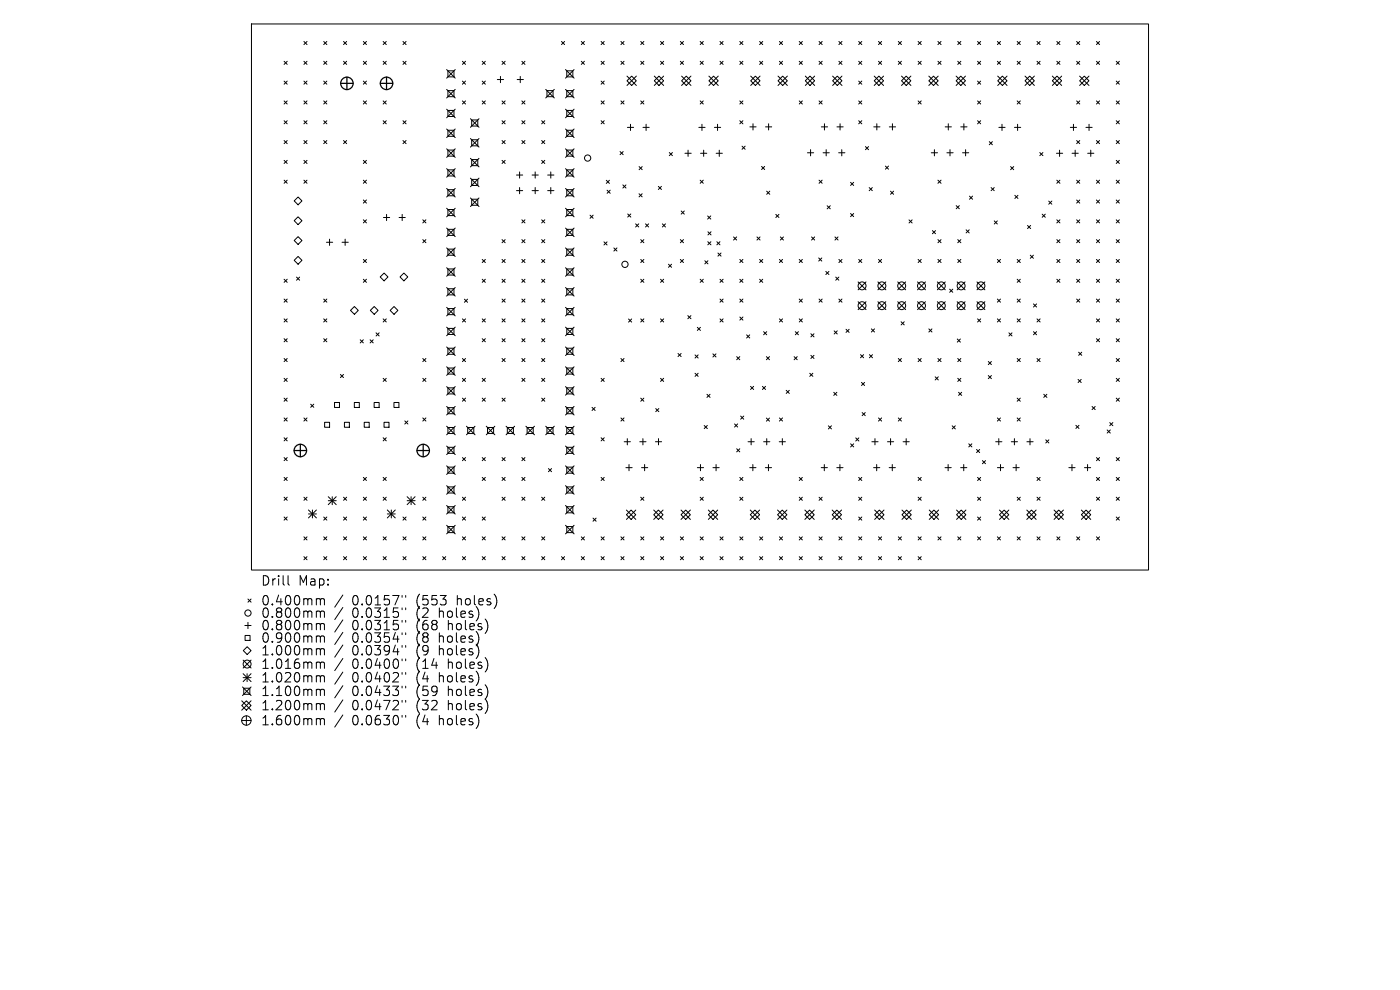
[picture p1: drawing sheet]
<svg xmlns="http://www.w3.org/2000/svg" width="297mm" height="210mm" viewBox="0 0 297 210" stroke-linecap="round" stroke-linejoin="round" font-family="sans-serif">
<defs><g id="words">
<g font-size="2.8">
<text x="55.3" y="124.5">Drill</text>
<text x="63.3" y="124.5">Map:</text>
<text x="55.3" y="128.7">0.400mm</text>
<text x="55.3" y="131.3">0.800mm</text>
<text x="74.7" y="128.7">0.0157&quot;</text>
<text x="74.7" y="131.3">0.0315&quot;</text>
<text x="88.4" y="128.7">(553</text>
<text x="88.4" y="131.3">(2</text>
<text x="93.4" y="131.3">holes)</text>
<text x="97.2" y="128.7">holes)</text>
<text x="55.3" y="134">0.800mm</text>
<text x="55.3" y="136.6">0.900mm</text>
<text x="74.7" y="134">0.0315&quot;</text>
<text x="74.7" y="136.6">0.0354&quot;</text>
<text x="88.4" y="134">(68</text>
<text x="88.4" y="136.6">(8</text>
<text x="93.4" y="136.6">holes)</text>
<text x="95.3" y="134">holes)</text>
<text x="55.3" y="139.3">1.000mm</text>
<text x="55.3" y="142.2">1.016mm</text>
<text x="74.7" y="139.3">0.0394&quot;</text>
<text x="74.7" y="142.2">0.0400&quot;</text>
<text x="88.4" y="139.3">(9</text>
<text x="88.4" y="142.2">(14</text>
<text x="93.4" y="139.3">holes)</text>
<text x="95.3" y="142.2">holes)</text>
<text x="55.3" y="145">1.020mm</text>
<text x="55.3" y="147.9">1.100mm</text>
<text x="74.7" y="145">0.0402&quot;</text>
<text x="74.7" y="147.9">0.0433&quot;</text>
<text x="88.4" y="145">(4</text>
<text x="88.4" y="147.9">(59</text>
<text x="93.4" y="145">holes)</text>
<text x="95.3" y="147.9">holes)</text>
<text x="55.3" y="151">1.200mm</text>
<text x="55.3" y="154.1">1.600mm</text>
<text x="74.7" y="151">0.0472&quot;</text>
<text x="74.7" y="154.1">0.0630&quot;</text>
<text x="88.4" y="151">(32</text>
<text x="88.4" y="154.1">(4</text>
<text x="93.4" y="154.1">holes)</text>
<text x="95.3" y="151">holes)</text>
</g>
</g></defs>
<g fill="none" stroke="#000" stroke-width=".21">
<path d="M53.3 5.1h190.4v115.8h-190.4zM60.3 13l.6 .7M60.3 17.2l.6 .7M60.9 13l-.6 .7M60.9 17.2l-.6 .7M64.5 17.2l.6 .7M64.5 8.8l.6 .7M64.5 13l.6 .7M65.1 8.8l-.6 .7M65.1 13l-.6 .7M65.1 17.2l-.6 .7M68.7 13l.6 .7"/>
<path d="M68.7 17.2l.6 .7M68.7 8.8l.6 .7M69.3 8.8l-.6 .7M69.3 13l-.6 .7M69.3 17.2l-.6 .7M72.9 13l.6 .7M72.9 8.8l.6 .7M73.5 8.8l-.6 .7M73.5 13l-.6 .7M77.1 17.2l.6 .7M77.1 13l.6 .7M77.1 8.8l.6 .7"/>
<path d="M77.7 8.8l-.6 .7M77.7 13l-.6 .7M77.7 17.2l-.6 .7M81.3 13l.6 .7M81.3 8.8l.6 .7M81.9 8.8l-.6 .7M81.9 13l-.6 .7M85.5 13l.7 .7M85.5 8.8l.7 .7M86.2 8.8l-.7 .7M86.2 13l-.7 .7M94.8 14.8l1.8 1.8"/>
<path d="M94.8 19l1.8 1.8M95 15h1.3v1.3h-1.3zM95 19.2h1.3v1.3h-1.3zM96.6 14.8l-1.8 1.8M96.6 19l-1.8 1.8M98.1 13l.7 .7M98.1 17.2l.7 .7M98.8 13l-.7 .7M98.8 17.2l-.7 .7M102.3 13l.7 .7M102.3 17.2l.7 .7M103 17.2l-.7 .7"/>
<path d="M103 13l-.7 .7M105.5 16.9h1.3M106.2 16.2v1.3M106.5 13l.7 .7M107.2 13l-.7 .7M109.7 16.9h1.3M110.4 16.2v1.3M110.7 13l.7 .7M111.4 13l-.7 .7M115.8 19l1.8 1.8M116 19.2h1.3v1.3h-1.3zM117.6 19l-1.8 1.8"/>
<path d="M119.1 8.8l.7 .7M119.8 8.8l-.7 .7M120 14.8l1.8 1.8M120 19l1.8 1.8M120.2 15h1.3v1.3h-1.3zM120.2 19.2h1.3v1.3h-1.3zM121.8 14.8l-1.8 1.8M121.8 19l-1.8 1.8M123.3 13l.7 .7M123.3 8.8l.7 .7M124 13l-.7 .7M124 8.8l-.7 .7"/>
<path d="M127.5 17.2l.7 .7M127.5 13l.7 .7M127.5 8.8l.7 .7M128.2 13l-.7 .7M128.2 8.8l-.7 .7M128.2 17.2l-.7 .7M131.7 13l.7 .7M131.7 8.8l.7 .7M132.4 8.8l-.7 .7M132.4 13l-.7 .7M133 17.1l1-1 1 1-1 1zM133 16.1l2 2"/>
<path d="M135 16.1l-2 2M135.9 13l.7 .7M135.9 8.8l.7 .7M136.6 8.8l-.7 .7M136.6 13l-.7 .7M138.8 16.1l2 2M139.8 16.1l1 1-1 1-1-1zM140.1 13l.7 .7M140.1 8.8l.7 .7M140.8 16.1l-2 2M140.8 8.8l-.7 .7M140.8 13l-.7 .7"/>
<path d="M144.3 13l.7 .7M144.3 8.8l.7 .7M144.6 16.1l2 2M145 13l-.7 .7M145 8.8l-.7 .7M145.6 16.1l1 1-1 1-1-1zM146.6 16.1l-2 2M148.5 13l.7 .7M148.5 8.8l.7 .7M149.2 13l-.7 .7M149.2 8.8l-.7 .7M150.4 16.1l2 2"/>
<path d="M151.4 16.1l1 1-1 1-1-1zM152.4 16.1l-2 2M152.7 13l.7 .7M152.7 8.8l.7 .7M153.4 8.8l-.7 .7M153.4 13l-.7 .7M156.9 13l.7 .7M156.9 8.8l.7 .7M157.6 13l-.7 .7M157.6 8.8l-.7 .7M159.3 16.1l1.9 2M160.3 16.1l.9 1-.9 1-1-1z"/>
<path d="M161.1 13l.7 .7M161.1 8.8l.7 .7M161.2 16.1l-1.9 2M161.8 8.8l-.7 .7M161.8 13l-.7 .7M165 16.1l2 2M165.4 13l.6 .7M165.4 8.8l.6 .7M166 13l-.6 .7M166 8.8l-.6 .7M166 16.1l1 1-1 1-1-1zM167 16.1l-2 2"/>
<path d="M169.6 13l.6 .7M169.6 8.8l.6 .7M170.2 8.8l-.6 .7M170.2 13l-.6 .7M170.8 16.1l2 2M171.8 16.1l1 1-1 1-1-1zM172.8 16.1l-2 2M173.8 13l.6 .7M173.8 8.8l.6 .7M174.4 8.8l-.6 .7M174.4 13l-.6 .7M176.6 16.1l2 2"/>
<path d="M177.6 16.1l1 1-1 1-1-1zM178 13l.6 .7M178 8.8l.6 .7M178.6 16.1l-2 2M178.6 8.8l-.6 .7M178.6 13l-.6 .7M182.2 17.2l.6 .7M182.2 13l.6 .7M182.2 8.8l.6 .7M182.8 8.8l-.6 .7M182.8 13l-.6 .7M182.8 17.2l-.6 .7"/>
<path d="M185.5 16.1l1.9 2M186.4 13l.6 .7M186.4 8.8l.6 .7M186.5 16.1l.9 1-.9 1-1-1zM187 8.8l-.6 .7M187 13l-.6 .7M187.4 16.1l-1.9 2M190.6 13l.6 .7M190.6 8.8l.6 .7M191.2 8.8l-.6 .7M191.2 13l-.6 .7M191.3 16.1l1.9 2"/>
<path d="M192.2 16.1l1 1-1 1-.9-1zM193.2 16.1l-1.9 2M194.8 13l.6 .7M194.8 8.8l.6 .7M195.4 8.8l-.6 .7M195.4 13l-.6 .7M197 16.1l2 2M198 16.1l1 1-1 1-1-1zM199 13l.6 .7M199 8.8l.6 .7M199 16.1l-2 2M199.6 8.8l-.6 .7"/>
<path d="M199.6 13l-.6 .7M202.8 17.1l1-1 1 1-1 1zM202.8 16.1l2 2M203.2 13l.6 .7M203.2 8.8l.6 .7M203.8 8.8l-.6 .7M203.8 13l-.6 .7M204.8 16.1l-2 2M207.4 13l.6 .7M207.4 8.8l.6 .7M207.4 17.2l.6 .7M208 8.8l-.6 .7"/>
<path d="M208 13l-.6 .7M208 17.2l-.6 .7M211.6 8.8l.6 .7M211.6 13l.6 .7M211.7 16.1l1.9 2M212.2 8.8l-.6 .7M212.2 13l-.6 .7M212.7 16.1l.9 1-.9 1-1-1zM213.6 16.1l-1.9 2M215.8 8.8l.7 .7M215.8 13l.7 .7M216.5 8.8l-.7 .7"/>
<path d="M216.5 13l-.7 .7M217.5 16.1l1.9 2M218.4 16.1l1 1-1 1-.9-1zM219.4 16.1l-1.9 2M220 8.8l.7 .7M220 13l.7 .7M220.7 13l-.7 .7M220.7 8.8l-.7 .7M223.2 16.1l2 2M224.2 8.8l.7 .7M224.2 13l.7 .7M224.2 16.1l1 1-1 1-1-1z"/>
<path d="M224.9 13l-.7 .7M224.9 8.8l-.7 .7M225.2 16.1l-2 2M228.4 13l.7 .7M228.4 8.8l.7 .7M229 16.1l2 2M229.1 8.8l-.7 .7M229.1 13l-.7 .7M230 16.1l1 1-1 1-1-1zM231 16.1l-2 2M232.6 13l.7 .7M232.6 8.8l.7 .7"/>
<path d="M233.3 8.8l-.7 .7M233.3 13l-.7 .7M236.8 17.2l.7 .7M236.8 13l.7 .7M237.5 13l-.7 .7M237.5 17.2l-.7 .7M60.3 21.4l.6 .7M60.3 25.6l.6 .7M60.3 29.8l.6 .7M60.3 34l.6 .7M60.3 38.2l.6 .7M60.9 21.4l-.6 .7"/>
<path d="M60.9 25.6l-.6 .7M60.9 29.8l-.6 .7M60.9 34l-.6 .7M60.9 38.2l-.6 .7M64.5 21.4l.6 .7M64.5 29.8l.6 .7M64.5 34l.6 .7M64.5 38.2l.6 .7M64.5 25.6l.6 .7M65.1 21.4l-.6 .7M65.1 25.6l-.6 .7M65.1 29.8l-.6 .7"/>
<path d="M65.1 34l-.6 .7M65.1 38.2l-.6 .7M68.7 21.4l.6 .7M68.7 29.8l.6 .7M68.7 25.6l.6 .7M69.3 21.4l-.6 .7M69.3 25.6l-.6 .7M69.3 29.8l-.6 .7M72.9 29.8l.6 .7M73.5 29.8l-.6 .7M77.1 38.2l.6 .7M77.1 34l.6 .7"/>
<path d="M77.1 21.4l.6 .7M77.7 21.4l-.6 .7M77.7 34l-.6 .7M77.7 38.2l-.6 .7M81.3 25.6l.6 .7M81.3 21.4l.6 .7M81.9 21.4l-.6 .7M81.9 25.6l-.6 .7M85.5 29.8l.7 .7M85.5 25.6l.7 .7M86.2 25.6l-.7 .7M86.2 29.8l-.7 .7"/>
<path d="M94.8 35.8l1.8 1.8M94.8 23.2l1.8 1.8M94.8 27.4l1.8 1.8M94.8 31.6l1.8 1.8M94.8 40l1.8 1.8M95 23.4h1.3v1.3h-1.3zM95 27.6h1.3v1.3h-1.3zM95 31.8h1.3v1.3h-1.3zM95 36h1.3v1.3h-1.3zM96.6 23.2l-1.8 1.8M96.6 27.4l-1.8 1.8M96.6 31.6l-1.8 1.8"/>
<path d="M96.6 35.8l-1.8 1.8M96.6 40l-1.8 1.8M98.1 21.4l.7 .7M98.8 21.4l-.7 .7M99.8 33.6l1.8 1.8M99.8 25.2l1.8 1.8M99.8 29.4l1.8 1.8M99.8 37.8l1.8 1.8M100.1 25.4h1.3v1.3h-1.3zM100.1 29.6h1.3v1.3h-1.3zM100.1 33.9h1.3v1.2h-1.3zM100.1 38.1h1.3v1.2h-1.3z"/>
<path d="M101.6 25.2l-1.8 1.8M101.6 29.4l-1.8 1.8M101.6 33.6l-1.8 1.8M101.6 37.8l-1.8 1.8M102.3 21.4l.7 .7M103 21.4l-.7 .7M106.5 25.6l.7 .7M106.5 29.8l.7 .7M106.5 21.4l.7 .7M106.5 34l.7 .7M107.2 21.4l-.7 .7M107.2 25.6l-.7 .7"/>
<path d="M107.2 29.8l-.7 .7M107.2 34l-.7 .7M109.6 37.1h1.3M110.2 36.5v1.3M110.2 39.8v1.3M110.7 29.8l.7 .7M110.7 21.4l.7 .7M110.7 25.6l.7 .7M111.4 21.4l-.7 .7M111.4 29.8l-.7 .7M111.4 25.6l-.7 .7M112.9 37.1h1.3"/>
<path d="M113.5 36.5v1.3M113.5 39.8v1.3M114.9 34l.7 .7M114.9 25.6l.7 .7M114.9 29.8l.7 .7M115.6 25.6l-.7 .7M115.6 29.8l-.7 .7M115.6 34l-.7 .7M116.2 37.1h1.3M116.8 36.5v1.3M116.8 39.8v1.3M120 31.6l1.8 1.8"/>
<path d="M120 40l1.8 1.8M120 23.2l1.8 1.8M120 27.4l1.8 1.8M120 35.8l1.8 1.8M120.2 23.4h1.3v1.3h-1.3zM120.2 27.6h1.3v1.3h-1.3zM120.2 31.8h1.3v1.3h-1.3zM120.2 36h1.3v1.3h-1.3zM121.8 27.4l-1.8 1.8M121.8 23.2l-1.8 1.8M121.8 31.6l-1.8 1.8M121.8 35.8l-1.8 1.8"/>
<path d="M121.8 40l-1.8 1.8M127.5 21.4l.7 .7M127.5 25.6l.7 .7M128.2 21.4l-.7 .7M128.2 25.6l-.7 .7M128.6 38.2l.7 .7M129.3 38.2l-.7 .7M131.5 32.1l.7 .7M131.7 21.4l.7 .7M132.1 39.2l.7 .7M132.2 32.1l-.7 .7M132.4 21.4l-.7 .7"/>
<path d="M132.8 39.2l-.7 .7M133.1 27h1.3M133.8 26.4v1.3M135.6 35.3l.6 .7M135.9 21.4l.7 .7M136.2 35.3l-.6 .7M136.4 27h1.3M136.6 21.4l-.7 .7M137.1 26.4v1.3M139.7 39.5l.6 .7M140.3 39.5l-.6 .7M142 32.4l.6 .6"/>
<path d="M142.6 32.4l-.6 .6M145.3 32.5h1.3M146 31.9v1.3M148.3 27h1.3M148.5 21.4l.7 .7M148.5 38.2l.7 .7M148.6 32.5h1.3M148.9 26.4v1.3M149.2 21.4l-.7 .7M149.2 38.2l-.7 .7M149.3 31.9v1.3M151.6 27h1.3"/>
<path d="M151.9 32.5h1.4M152.2 26.4v1.3M152.6 31.9v1.3M156.9 25.6l.7 .7M156.9 21.4l.7 .7M157.4 31l.7 .7M157.6 21.4l-.7 .7M157.6 25.6l-.7 .7M158.1 31l-.7 .7M159.1 26.9h1.3M159.7 26.3v1.3M161.6 35.3l.6 .7"/>
<path d="M162.2 35.3l-.6 .7M162.4 26.9h1.3M163.1 26.3v1.3M169.6 21.4l.6 .7M170.2 21.4l-.6 .7M171.3 32.4h1.3M172 31.7v1.4M173.8 21.4l.6 .7M173.8 38.2l.6 .7M174.2 26.9h1.4M174.4 21.4l-.6 .7M174.4 38.2l-.6 .7"/>
<path d="M174.6 32.4h1.3M174.9 26.3v1.3M175.3 31.7v1.4M177.6 26.9h1.3M177.9 32.4h1.3M178.2 26.3v1.3M178.6 31.7v1.4M180.4 38.7l.7 .6M181.1 38.7l-.7 .6M182.2 21.4l.6 .7M182.2 25.6l.6 .7M182.8 21.4l-.6 .7"/>
<path d="M182.8 25.6l-.6 .7M183.6 31.1l.7 .7M184.3 31.1l-.7 .7M184.4 39.8l.7 .7M185.1 39.8l-.7 .7M185.4 26.9h1.3M186 26.3v1.3M187.8 35.2l.7 .7M188.5 35.2l-.7 .7M188.7 26.9h1.3M189.3 26.3v1.3M194.8 21.4l.6 .7"/>
<path d="M195.4 21.4l-.6 .7M197.6 32.4h1.3M198.2 31.7v1.4M199 38.2l.6 .7M199.6 38.2l-.6 .7M200.5 26.9h1.3M200.9 32.4h1.3M201.2 26.3v1.3M201.5 31.7v1.4M203.8 26.9h1.3M204.2 32.4h1.3M204.5 26.3v1.3"/>
<path d="M204.8 31.7v1.4M207.4 21.4l.6 .7M207.4 25.6l.6 .7M208 25.6l-.6 .7M208 21.4l-.6 .7M209.9 30l.6 .7M210.3 39.8l.6 .7M210.5 30l-.6 .7M210.9 39.8l-.6 .7M211.9 27h1.3M212.6 26.4v1.3M214.4 35.3l.7 .7"/>
<path d="M215.1 35.3l-.7 .7M215.2 27h1.3M215.8 21.4l.7 .7M215.9 26.4v1.3M216.5 21.4l-.7 .7M220.6 32.4l.7 .6M221.3 32.4l-.7 .6M224.1 32.5h1.3M224.2 38.2l.7 .7M224.8 31.9v1.3M224.9 38.2l-.7 .7M227.1 27h1.3"/>
<path d="M227.4 32.5h1.4M227.7 26.4v1.3M228.1 31.9v1.3M228.4 38.2l.7 .7M228.4 29.8l.7 .7M228.4 21.4l.7 .7M229.1 29.8l-.7 .7M229.1 21.4l-.7 .7M229.1 38.2l-.7 .7M230.4 27h1.3M230.7 32.5h1.4M231 26.4v1.3"/>
<path d="M231.4 31.9v1.3M232.6 29.8l.7 .7M232.6 38.2l.7 .7M232.6 21.4l.7 .7M233.3 29.8l-.7 .7M233.3 21.4l-.7 .7M233.3 38.2l-.7 .7M236.8 38.2l.7 .7M236.8 34l.7 .7M236.8 29.8l.7 .7M236.8 21.4l.7 .7M236.8 25.6l.7 .7"/>
<path d="M237.5 21.4l-.7 .7M237.5 25.6l-.7 .7M237.5 29.8l-.7 .7M237.5 34l-.7 .7M237.5 38.2l-.7 .7M60.3 59.2l.6 .7M60.9 59.2l-.6 .7M62.4 46.8l.8-.8 .9 .8-.9 .8zM62.9 58.8l.7 .6M63.2 41.8l.9 .8-.9 .8-.8-.8zM63.2 50.2l.9 .8-.9 .8-.8-.8zM63.2 54.4l.9 .8-.9 .9-.8-.9z"/>
<path d="M63.6 58.8l-.7 .6M69.3 51.4h1.3M69.9 50.7v1.4M72.6 51.4h1.3M73.2 50.7v1.4M77.1 42.4l.6 .7M77.1 46.6l.6 .7M77.1 55l.6 .7M77.1 59.2l.6 .7M77.7 42.4l-.6 .7M77.7 46.6l-.6 .7M77.7 55l-.6 .7"/>
<path d="M77.7 59.2l-.6 .7M80.7 58.7l.8-.8 .8 .8-.8 .9zM81.3 46.1h1.4M82 45.5v1.3M84.7 46.1h1.3M84.9 58.7l.8-.8 .8 .8-.8 .9zM85.3 45.5v1.3M89.7 50.8l.7 .7M89.7 46.6l.7 .7M90.4 46.6l-.7 .7M90.4 50.8l-.7 .7M94.8 44.2l1.8 1.8"/>
<path d="M94.8 48.4l1.8 1.8M94.8 52.6l1.8 1.8M94.8 56.8l1.8 1.8M95 40.2h1.3v1.3h-1.3zM95 44.4h1.3v1.3h-1.3zM95 48.6h1.3v1.3h-1.3zM95 52.9h1.3v1.2h-1.3zM95 57.1h1.3v1.2h-1.3zM96.6 52.6l-1.8 1.8M96.6 44.2l-1.8 1.8M96.6 48.4l-1.8 1.8M96.6 56.8l-1.8 1.8"/>
<path d="M99.8 42l1.8 1.8M100.1 42.3h1.3v1.2h-1.3zM101.6 42l-1.8 1.8M102.3 55l.7 .7M102.3 59.2l.7 .7M103 59.2l-.7 .7M103 55l-.7 .7M106.5 59.2l.7 .7M106.5 50.8l.7 .7M106.5 55l.7 .7M107.2 55l-.7 .7M107.2 59.2l-.7 .7"/>
<path d="M107.2 50.8l-.7 .7M109.6 40.4h1.3M110.7 55l.7 .7M110.7 59.2l.7 .7M110.7 46.6l.7 .7M110.7 50.8l.7 .7M111.4 59.2l-.7 .7M111.4 50.8l-.7 .7M111.4 55l-.7 .7M111.4 46.6l-.7 .7M112.9 40.4h1.3M114.9 59.2l.7 .7"/>
<path d="M114.9 50.8l.7 .7M114.9 55l.7 .7M114.9 46.6l.7 .7M115.6 55l-.7 .7M115.6 46.6l-.7 .7M115.6 59.2l-.7 .7M115.6 50.8l-.7 .7M116.2 40.4h1.3M120 44.2l1.8 1.8M120 48.4l1.8 1.8M120 52.6l1.8 1.8M120 56.8l1.8 1.8"/>
<path d="M120.2 40.2h1.3v1.3h-1.3zM120.2 44.4h1.3v1.3h-1.3zM120.2 48.6h1.3v1.3h-1.3zM120.2 52.9h1.3v1.2h-1.3zM120.2 57.1h1.3v1.2h-1.3zM121.8 44.2l-1.8 1.8M121.8 48.4l-1.8 1.8M121.8 52.6l-1.8 1.8M121.8 56.8l-1.8 1.8M125.2 45.6l.6 .7M125.8 45.6l-.6 .7M128.1 51.3l.7 .7"/>
<path d="M128.8 51.3l-.7 .7M128.8 40.3l.7 .7M129.5 40.3l-.7 .7M130.2 52.6l.7 .7M130.9 52.6l-.7 .7M133.2 45.4l.6 .6M133.8 45.4l-.6 .6M134.8 47.5l.7 .7M135.5 47.5l-.7 .7M135.6 41.1l.6 .7M135.9 50.8l.7 .7M135.9 55l.7 .7"/>
<path d="M135.9 59.2l.7 .7M136.2 41.1l-.6 .7M136.6 50.8l-.7 .7M136.6 55l-.7 .7M136.6 59.2l-.7 .7M136.9 47.5l.7 .7M137.6 47.5l-.7 .7M140.1 59.2l.7 .7M140.5 47.5l.7 .7M140.8 59.2l-.7 .7M141.2 47.5l-.7 .7M141.8 56l.7 .7"/>
<path d="M142.5 56l-.7 .7M144.3 50.8l.7 .7M144.3 55l.7 .7M144.5 44.8l.7 .6M145 50.8l-.7 .7M145 55l-.7 .7M145.2 44.8l-.7 .6M148.5 59.2l.7 .7M149.2 59.2l-.7 .7M149.5 55.3l.7 .7M150.1 45.8l.7 .7M150.2 51.3l.6 .6"/>
<path d="M150.2 55.3l-.7 .7M150.2 49.2l.6 .6M150.8 45.8l-.7 .7M150.8 51.3l-.6 .6M150.8 49.2l-.6 .6M152.1 51.3l.6 .6M152.3 53.7l.7 .6M152.7 51.3l-.6 .6M152.7 59.2l.7 .7M153 53.7l-.7 .6M153.4 59.2l-.7 .7M155.6 50.3l.7 .6"/>
<path d="M156.3 50.3l-.7 .6M156.9 55l.7 .7M156.9 59.2l.7 .7M157.6 55l-.7 .7M157.6 59.2l-.7 .7M160.6 50.3l.6 .6M161.1 59.2l.7 .7M161.1 55l.7 .7M161.2 50.3l-.6 .6M161.8 55l-.7 .7M161.8 59.2l-.7 .7M162.6 40.6l.7 .6"/>
<path d="M163.3 40.6l-.7 .6M164.6 45.5l.6 .6M165.2 45.5l-.6 .6M165.4 55l.6 .7M165.5 50.3l.7 .6M166 55l-.6 .7M166.2 50.3l-.7 .6M169.6 55l.6 .7M170.2 55l-.6 .7M172.2 50.3l.6 .6M172.8 50.3l-.6 .6M173.7 54.7l.6 .7"/>
<path d="M174.3 54.7l-.6 .7M175.2 57.6l.7 .6M175.5 43.6l.6 .7M175.9 57.6l-.7 .6M176.1 43.6l-.6 .7M177.1 50.3l.7 .6M177.3 58.8l.7 .6M177.8 50.3l-.7 .6M178 58.8l-.7 .6M178 55l.6 .7M178.6 55l-.6 .7M180.4 45.3l.7 .7"/>
<path d="M181.1 45.3l-.7 .7M182 59.8l1.7 1.7M182.2 55l.6 .7M182.8 55l-.6 .7M183.7 59.8l-1.7 1.7M186.2 59.8l1.7 1.7M186.4 55l.6 .7M187 55l-.6 .7M187.9 59.8l-1.7 1.7M188.9 40.6l.7 .6M189.6 40.6l-.7 .6M190.4 59.8l1.7 1.7"/>
<path d="M192.1 59.8l-1.7 1.7M192.8 46.6l.7 .7M193.5 46.6l-.7 .7M194.6 59.8l1.7 1.7M194.8 55l.6 .7M195.4 55l-.6 .7M196.3 59.8l-1.7 1.7M197.8 48.9l.7 .7M198.5 48.9l-.7 .7M198.9 59.8l1.6 1.7M199 50.8l.6 .7M199 55l.6 .7"/>
<path d="M199.6 50.8l-.6 .7M199.6 55l-.6 .7M200.5 59.8l-1.6 1.7M202.9 43.6l.6 .7M203.1 59.8l1.6 1.7M203.2 50.8l.6 .7M203.2 55l.6 .7M203.5 43.6l-.6 .7M203.8 55l-.6 .7M203.8 50.8l-.6 .7M204.7 59.8l-1.6 1.7M205 48.8l.6 .6"/>
<path d="M205.6 48.8l-.6 .6M205.7 41.6l.6 .7M206.3 41.6l-.6 .7M207.3 59.8l1.6 1.7M208.9 59.8l-1.6 1.7M210.9 46.9l.7 .6M211.6 46.9l-.7 .6M211.6 55l.6 .7M212.2 55l-.6 .7M215.3 41.4l.7 .7M215.8 59.2l.7 .7M215.8 55l.7 .7"/>
<path d="M216 41.4l-.7 .7M216.5 55l-.7 .7M216.5 59.2l-.7 .7M218 47.8l.6 .7M218.6 54.1l.6 .7M218.6 47.8l-.6 .7M219.2 54.1l-.6 .7M221.1 45.4l.7 .7M221.8 45.4l-.7 .7M222.5 42.7l.6 .6M223.1 42.7l-.6 .6M224.2 46.6l.7 .7"/>
<path d="M224.2 50.8l.7 .7M224.2 55l.7 .7M224.2 59.2l.7 .7M224.9 46.6l-.7 .7M224.9 50.8l-.7 .7M224.9 55l-.7 .7M224.9 59.2l-.7 .7M228.4 42.4l.7 .7M228.4 50.8l.7 .7M228.4 55l.7 .7M228.4 59.2l.7 .7M228.4 46.6l.7 .7"/>
<path d="M229.1 42.4l-.7 .7M229.1 46.6l-.7 .7M229.1 50.8l-.7 .7M229.1 55l-.7 .7M229.1 59.2l-.7 .7M232.6 55l.7 .7M232.6 59.2l.7 .7M232.6 50.8l.7 .7M232.6 42.4l.7 .7M232.6 46.6l.7 .7M233.3 42.4l-.7 .7M233.3 46.6l-.7 .7"/>
<path d="M233.3 50.8l-.7 .7M233.3 55l-.7 .7M233.3 59.2l-.7 .7M236.8 59.2l.7 .7M236.8 55l.7 .7M236.8 46.6l.7 .7M236.8 50.8l.7 .7M236.8 42.4l.7 .7M237.5 42.4l-.7 .7M237.5 46.6l-.7 .7M237.5 50.8l-.7 .7M237.5 55l-.7 .7"/>
<path d="M237.5 59.2l-.7 .7M60.3 63.4l.6 .7M60.3 67.6l.6 .7M60.3 71.8l.6 .7M60.3 76l.6 .7M60.9 63.4l-.6 .7M60.9 67.6l-.6 .7M60.9 71.8l-.6 .7M60.9 76l-.6 .7M68.7 71.8l.6 .7M68.7 63.4l.6 .7M68.7 67.6l.6 .7"/>
<path d="M69.3 63.4l-.6 .7M69.3 67.6l-.6 .7M69.3 71.8l-.6 .7M72.2 79.4l.7 .7M72.9 79.4l-.7 .7M74.4 65.8l.8-.8 .8 .8-.8 .9zM76.4 72.1l.7 .6M77.1 72.1l-.7 .6M78.5 72.1l.7 .6M79.2 72.1l-.7 .6M79.4 65l.8 .8-.8 .9-.8-.9zM79.8 70.6l.6 .7"/>
<path d="M80.4 70.6l-.6 .7M81.3 67.6l.6 .7M81.9 67.6l-.6 .7M83.6 65l.8 .8-.8 .9-.8-.9zM89.7 76l.7 .7M90.4 76l-.7 .7M94.8 61l1.8 1.8M94.8 65.2l1.8 1.8M94.8 69.4l1.8 1.8M94.8 73.6l1.8 1.8M94.8 77.8l1.8 1.8M95 61.3h1.3v1.2h-1.3z"/>
<path d="M95 65.5h1.3v1.2h-1.3zM95 69.7h1.3v1.3h-1.3zM95 73.9h1.3v1.3h-1.3zM95 78.1h1.3v1.3h-1.3zM96.6 61l-1.8 1.8M96.6 65.2l-1.8 1.8M96.6 69.4l-1.8 1.8M96.6 73.6l-1.8 1.8M96.6 77.8l-1.8 1.8M98.1 67.6l.7 .7M98.1 76l.7 .7M98.5 63.5l.7 .6"/>
<path d="M98.8 76l-.7 .7M98.8 67.6l-.7 .7M99.2 63.5l-.7 .6M102.3 71.8l.7 .7M102.3 67.6l.7 .7M103 67.6l-.7 .7M103 71.8l-.7 .7M106.5 76l.7 .7M106.5 63.4l.7 .7M106.5 71.8l.7 .7M106.5 67.6l.7 .7M107.2 63.4l-.7 .7"/>
<path d="M107.2 71.8l-.7 .7M107.2 76l-.7 .7M107.2 67.6l-.7 .7M110.7 63.4l.7 .7M110.7 67.6l.7 .7M110.7 76l.7 .7M110.7 71.8l.7 .7M111.4 67.6l-.7 .7M111.4 71.8l-.7 .7M111.4 76l-.7 .7M111.4 63.4l-.7 .7M114.9 67.6l.7 .7"/>
<path d="M114.9 71.8l.7 .7M114.9 63.4l.7 .7M114.9 76l.7 .7M115.6 63.4l-.7 .7M115.6 67.6l-.7 .7M115.6 71.8l-.7 .7M115.6 76l-.7 .7M120 61l1.8 1.8M120 65.2l1.8 1.8M120 69.4l1.8 1.8M120 73.6l1.8 1.8M120 77.8l1.8 1.8"/>
<path d="M120.2 61.3h1.3v1.2h-1.3zM120.2 65.5h1.3v1.2h-1.3zM120.2 69.7h1.3v1.3h-1.3zM120.2 73.9h1.3v1.3h-1.3zM120.2 78.1h1.3v1.3h-1.3zM121.8 61l-1.8 1.8M121.8 65.2l-1.8 1.8M121.8 69.4l-1.8 1.8M121.8 73.6l-1.8 1.8M121.8 77.8l-1.8 1.8M131.7 76l.7 .7M132.4 76l-.7 .7"/>
<path d="M133.3 67.7l.7 .6M134 67.7l-.7 .6M135.9 67.6l.7 .7M136.6 67.6l-.7 .7M140.1 67.6l.7 .7M140.8 67.6l-.7 .7M143.8 75l.7 .6M144.5 75l-.7 .6M145.9 67l.7 .6M146.6 67l-.7 .6M147.5 75.3l.6 .7M147.5 79.2l.6 .6"/>
<path d="M147.9 69.4l.7 .7M148.1 75.3l-.6 .7M148.1 79.2l-.6 .6M148.6 69.4l-.7 .7M151.2 75.1l.7 .6M151.9 75.1l-.7 .6M152.7 63.4l.7 .7M152.7 67.6l.7 .7M153.4 63.4l-.7 .7M153.4 67.6l-.7 .7M156.3 75.7l.6 .6M156.9 75.7l-.6 .6"/>
<path d="M156.9 63.4l.7 .7M157 67.2l.6 .7M157.6 63.4l-.7 .7M157.6 67.2l-.6 .7M158.4 71l.7 .7M159.1 71l-.7 .7M162 70.4l.7 .6M162.6 75.7l.6 .6M162.7 70.4l-.7 .6M163.2 75.7l-.6 .6M165.4 67.6l.6 .7M166 67.6l-.6 .7"/>
<path d="M168.5 75.7l.6 .6M168.7 70.4l.7 .6M169.1 75.7l-.6 .6M169.4 70.4l-.7 .6M169.6 63.4l.6 .7M169.6 67.6l.6 .7M170.2 63.4l-.6 .7M170.2 67.6l-.6 .7M171.8 79.2l.6 .6M172 70.8l.7 .7M172 75.4l.7 .6M172.4 79.2l-.6 .6"/>
<path d="M172.7 70.8l-.7 .7M172.7 75.4l-.7 .6M173.8 63.4l.6 .7M174.4 63.4l-.6 .7M177 70.2l.6 .6M177.6 70.2l-.6 .6M178 63.4l.6 .7M178.6 63.4l-.6 .7M179.5 69.9l.6 .6M180.1 69.9l-.6 .6M182 64l1.7 1.7M182.5 75.2l.7 .7"/>
<path d="M183.2 75.2l-.7 .7M183.7 64l-1.7 1.7M184.4 75.2l.7 .7M184.9 69.8l.6 .6M185.1 75.2l-.7 .7M185.5 69.8l-.6 .6M186.2 64l1.7 1.7M187.9 64l-1.7 1.7M190.4 64l1.7 1.7M190.6 76l.6 .7M191.2 68.3l.6 .6M191.2 76l-.6 .7"/>
<path d="M191.8 68.3l-.6 .6M192.1 64l-1.7 1.7M194.6 64l1.7 1.7M194.8 76l.6 .7M195.4 76l-.6 .7M196.3 64l-1.7 1.7M197.1 69.8l.6 .6M197.7 69.8l-.6 .6M198.4 79.9l.7 .7M198.9 64l1.6 1.7M199 76l.6 .7M199.1 79.9l-.7 .7"/>
<path d="M199.6 76l-.6 .7M200.5 64l-1.6 1.7M201.5 61.3l.6 .7M202.1 61.3l-.6 .7M203.1 64l1.6 1.7M203.1 71.9l.6 .7M203.2 76l.6 .7M203.7 71.9l-.6 .7M203.8 76l-.6 .7M204.7 64l-1.6 1.7M207.3 64l1.6 1.7M207.4 67.6l.6 .7"/>
<path d="M208 67.6l-.6 .7M208.9 64l-1.6 1.7M209.7 76.7l.6 .6M209.7 79.7l.6 .6M210.3 76.7l-.6 .6M210.3 79.7l-.6 .6M211.6 67.6l.6 .7M211.6 63.4l.6 .7M212.2 63.4l-.6 .7M212.2 67.6l-.6 .7M214 70.6l.7 .7M214.7 70.6l-.7 .7"/>
<path d="M215.8 76l.7 .7M215.8 63.4l.7 .7M215.8 67.6l.7 .7M216.5 63.4l-.7 .7M216.5 67.6l-.7 .7M216.5 76l-.7 .7M219.2 70.4l.7 .6M219.2 64.5l.7 .6M219.9 64.5l-.7 .6M219.9 70.4l-.7 .6M220 76l.7 .7M220 67.6l.7 .7"/>
<path d="M220.7 67.6l-.7 .7M220.7 76l-.7 .7M228.4 63.4l.7 .7M228.8 74.7l.7 .7M229.1 63.4l-.7 .7M229.5 74.7l-.7 .7M232.6 71.8l.7 .7M232.6 63.4l.7 .7M232.6 67.6l.7 .7M233.3 63.4l-.7 .7M233.3 67.6l-.7 .7M233.3 71.8l-.7 .7"/>
<path d="M236.8 63.4l.7 .7M236.8 67.6l.7 .7M236.8 71.8l.7 .7M236.8 76l.7 .7M237.5 63.4l-.7 .7M237.5 67.6l-.7 .7M237.5 71.8l-.7 .7M237.5 76l-.7 .7M60.3 80.3l.6 .6M60.3 84.5l.6 .6M60.3 88.7l.6 .6M60.3 92.9l.6 .6"/>
<path d="M60.3 97.1l.6 .6M60.9 80.3l-.6 .6M60.9 84.5l-.6 .6M60.9 88.7l-.6 .6M60.9 92.9l-.6 .6M60.9 97.1l-.6 .6M64.5 88.7l.6 .6M65.1 88.7l-.6 .6M65.9 85.7l.7 .7M66.6 85.7l-.7 .7M68.9 89.6h1v1h-1zM71 85.4h1v1h-1z"/>
<path d="M73.1 89.6h1v1h-1zM75.2 85.4h1v1h-1zM77.3 89.6h1v1h-1zM79.4 85.4h1v1h-1zM81.3 80.3l.6 .6M81.3 92.9l.6 .6M81.5 89.6h1v1h-1zM81.9 80.3l-.6 .6M81.9 92.9l-.6 .6M83.6 85.4h1v1h-1zM85.9 89.3l.6 .6M86.5 89.3l-.6 .6"/>
<path d="M89.7 80.3l.7 .6M89.7 88.7l.7 .6M90.4 80.3l-.7 .6M90.4 88.7l-.7 .6M94.8 82l1.8 1.8M94.8 86.2l1.8 1.8M94.8 90.4l1.8 1.8M94.8 94.6l1.8 1.8M94.8 98.8l1.8 1.8M95 82.3h1.3v1.3h-1.3zM95 86.5h1.3v1.3h-1.3zM95 90.7h1.3v1.3h-1.3z"/>
<path d="M95 94.9h1.3v1.3h-1.3zM95 99.1h1.3v1.3h-1.3zM96.6 82l-1.8 1.8M96.6 86.2l-1.8 1.8M96.6 90.4l-1.8 1.8M96.6 94.6l-1.8 1.8M96.6 98.8l-1.8 1.8M98.1 80.3l.7 .6M98.1 97.1l.7 .6M98.1 84.5l.7 .6M98.8 80.3l-.7 .6M98.8 84.5l-.7 .6"/>
<path d="M98.8 97.1l-.7 .6M99 90.4l1.8 1.8M99.2 90.7h1.3v1.3h-1.3zM100.8 90.4l-1.8 1.8M102.3 80.3l.7 .6M102.3 84.5l.7 .6M102.3 97.1l.7 .6M103 80.3l-.7 .6M103 84.5l-.7 .6M103 97.1l-.7 .6M103.2 90.4l1.8 1.8M103.4 90.7h1.3v1.3h-1.3z"/>
<path d="M105 90.4l-1.8 1.8M106.5 84.5l.7 .6M106.5 97.1l.7 .6M107.2 84.5l-.7 .6M107.2 97.1l-.7 .6M107.4 90.4l1.8 1.8M107.6 90.7h1.3v1.3h-1.3zM109.2 90.4l-1.8 1.8M110.7 97.1l.7 .6M110.7 80.3l.7 .6M111.4 80.3l-.7 .6M111.4 97.1l-.7 .6"/>
<path d="M111.6 90.4l1.8 1.8M111.8 90.7h1.3v1.3h-1.3zM113.4 90.4l-1.8 1.8M114.9 84.5l.7 .6M114.9 80.3l.7 .6M115.6 80.3l-.7 .6M115.6 84.5l-.7 .6M115.8 90.4l1.8 1.8M116 90.7h1.3v1.3h-1.3zM116.3 99.4l.7 .7M117 99.4l-.7 .7M117.6 90.4l-1.8 1.8"/>
<path d="M120 98.8l1.8 1.8M120 94.6l1.8 1.8M120 82l1.8 1.8M120 86.2l1.8 1.8M120 90.4l1.8 1.8M120.2 82.3h1.3v1.3h-1.3zM120.2 86.5h1.3v1.3h-1.3zM120.2 90.7h1.3v1.3h-1.3zM120.2 94.9h1.3v1.3h-1.3zM120.2 99.1h1.3v1.3h-1.3zM121.8 94.6l-1.8 1.8M121.8 82l-1.8 1.8"/>
<path d="M121.8 86.2l-1.8 1.8M121.8 90.4l-1.8 1.8M121.8 98.8l-1.8 1.8M125.6 86.4l.7 .7M126.3 86.4l-.7 .7M127.5 92.9l.7 .6M127.5 80.3l.7 .6M128.2 80.3l-.7 .6M128.2 92.9l-.7 .6M131.7 88.7l.7 .6M132.4 88.7l-.7 .6M132.4 93.7h1.3"/>
<path d="M132.8 99.2h1.3M133.1 93v1.4M133.4 98.5v1.4M135.7 93.7h1.3M135.9 84.5l.7 .6M136.1 99.2h1.3M136.4 93v1.4M136.6 84.5l-.7 .6M136.8 98.5v1.4M139 93.7h1.4M139.1 86.7l.7 .6M139.7 93v1.4"/>
<path d="M139.8 86.7l-.7 .6M140.1 80.3l.7 .6M140.8 80.3l-.7 .6M147.9 99.2h1.4M148.6 98.5v1.4M149.4 90.3l.7 .6M150 83.6l.6 .7M150.1 90.3l-.7 .6M150.6 83.6l-.6 .7M151.2 99.2h1.4M151.9 98.5v1.4M155.8 89.9l.7 .7"/>
<path d="M156.3 95.2l.6 .7M156.5 89.9l-.7 .7M156.9 95.2l-.6 .7M157.1 88.3l.7 .6M157.8 88.3l-.7 .6M158.7 93.7h1.3M159.1 99.2h1.3M159.2 82l.7 .6M159.3 93v1.4M159.7 98.5v1.4M159.9 82l-.7 .6M161.7 82l.7 .6"/>
<path d="M162 93.7h1.3M162.4 99.2h1.3M162.4 82l-.7 .6M162.6 88.7l.6 .6M162.7 93v1.4M163 98.5v1.4M163.2 88.7l-.6 .6M165.3 93.7h1.3M165.4 88.7l.6 .6M166 93v1.4M166 88.7l-.6 .6M166.8 82.8l.6 .7"/>
<path d="M167.4 82.8l-.6 .7M174.2 99.2h1.3M174.9 98.5v1.4M175.7 90.3l.7 .7M176.4 90.3l-.7 .7M176.9 83.2l.6 .7M177.5 99.2h1.3M177.5 83.2l-.6 .7M178.2 98.5v1.4M180.4 94.1l.7 .7M181.1 94.1l-.7 .7M181.5 92.9l.7 .7"/>
<path d="M182.2 92.9l-.7 .7M182.8 81.1l.6 .7M182.9 87.5l.7 .7M183.4 81.1l-.6 .7M183.6 87.5l-.7 .7M185 93.7h1.3M185.3 99.2h1.3M185.6 93v1.4M186 98.5v1.4M186.4 88.7l.6 .6M187 88.7l-.6 .6M188.3 93.7h1.3"/>
<path d="M188.6 99.2h1.4M188.9 93v1.4M189.3 98.5v1.4M190.6 88.7l.6 .6M191.2 88.7l-.6 .6M191.6 93.7h1.3M192.2 93v1.4M200.5 99.2h1.3M201.1 98.5v1.4M202 90.3l.7 .7M202.7 90.3l-.7 .7M203.2 80.3l.6 .6"/>
<path d="M203.4 83.2l.6 .7M203.8 99.2h1.3M203.8 80.3l-.6 .6M204 83.2l-.6 .7M204.5 98.5v1.4M205.5 94.1l.7 .7M206.2 94.1l-.7 .7M207.2 95.3l.6 .7M207.8 95.3l-.6 .7M208.4 97.7l.7 .7M209.1 97.7l-.7 .7M211.2 93.7h1.4"/>
<path d="M211.6 88.7l.6 .6M211.6 99.2h1.3M211.9 93v1.4M212.2 88.7l-.6 .6M212.3 98.5v1.4M214.5 93.7h1.4M214.9 99.2h1.3M215.2 93v1.4M215.6 98.5v1.4M215.8 84.5l.7 .6M215.8 88.7l.7 .6M216.5 84.5l-.7 .6"/>
<path d="M216.5 88.7l-.7 .6M217.8 93.7h1.4M218.5 93v1.4M221.4 83.6l.7 .7M221.9 93.3l.6 .7M222.1 83.6l-.7 .7M222.5 93.3l-.6 .7M226.8 99.2h1.3M227.4 98.5v1.4M228.2 90.2l.7 .7M228.7 80.5l.7 .6M228.9 90.2l-.7 .7"/>
<path d="M229.4 80.5l-.7 .6M230.1 99.2h1.3M230.7 98.5v1.4M231.7 86.2l.6 .7M232.3 86.2l-.6 .7M232.6 97.1l.7 .6M233.3 97.1l-.7 .6M234.9 91.2l.6 .7M235.4 89.6l.7 .7M235.5 91.2l-.6 .7M236.1 89.6l-.7 .7M236.8 80.3l.7 .6"/>
<path d="M236.8 84.5l.7 .6M236.8 97.1l.7 .6M237.5 80.3l-.7 .6M237.5 84.5l-.7 .6M237.5 97.1l-.7 .6M60.3 101.3l.6 .6M60.3 105.5l.6 .6M60.3 109.7l.6 .6M60.9 101.3l-.6 .6M60.9 105.5l-.6 .6M60.9 109.7l-.6 .6M64.5 105.5l.6 .6"/>
<path d="M64.5 113.9l.6 .6M64.5 118.1l.6 .6M65.1 105.5l-.6 .6M65.1 113.9l-.6 .6M65.1 118.1l-.6 .6M65.4 108.2l1.7 1.7M65.4 109h1.7M66.3 108.2v1.7M67.1 108.2l-1.7 1.7M68.7 109.7l.6 .6M68.7 113.9l.6 .6M68.7 118.1l.6 .6"/>
<path d="M69.3 109.7l-.6 .6M69.3 113.9l-.6 .6M69.3 118.1l-.6 .6M69.6 105.4l1.7 1.7M69.6 106.2h1.7M70.5 105.4v1.7M71.3 105.4l-1.7 1.7M72.9 109.7l.6 .6M72.9 113.9l.6 .6M72.9 118.1l.6 .6M72.9 105.5l.6 .6M73.5 105.5l-.6 .6"/>
<path d="M73.5 109.7l-.6 .6M73.5 113.9l-.6 .6M73.5 118.1l-.6 .6M77.1 113.9l.6 .6M77.1 118.1l.6 .6M77.1 109.7l.6 .6M77.1 101.3l.6 .6M77.1 105.5l.6 .6M77.7 101.3l-.6 .6M77.7 105.5l-.6 .6M77.7 109.7l-.6 .6M77.7 113.9l-.6 .6"/>
<path d="M77.7 118.1l-.6 .6M81.3 118.1l.6 .6M81.3 113.9l.6 .6M81.3 105.5l.6 .6M81.3 101.3l.6 .6M81.9 101.3l-.6 .6M81.9 105.5l-.6 .6M81.9 113.9l-.6 .6M81.9 118.1l-.6 .6M82.2 109h1.7M82.2 108.2l1.7 1.7M83 108.2v1.7"/>
<path d="M83.9 108.2l-1.7 1.7M85.5 118.1l.7 .6M85.5 109.7l.7 .6M85.5 113.9l.7 .6M86.2 109.7l-.7 .6M86.2 113.9l-.7 .6M86.2 118.1l-.7 .6M86.4 106.2h1.7M86.4 105.4l1.7 1.7M87.2 105.4v1.7M88.1 105.4l-1.7 1.7M89.7 113.9l.7 .6"/>
<path d="M89.7 118.1l.7 .6M89.7 109.7l.7 .6M89.7 105.5l.7 .6M90.4 105.5l-.7 .6M90.4 109.7l-.7 .6M90.4 113.9l-.7 .6M90.4 118.1l-.7 .6M93.9 118.1l.7 .6M94.6 118.1l-.7 .6M94.8 103l1.8 1.8M94.8 107.2l1.8 1.8M94.8 111.4l1.8 1.9"/>
<path d="M95 103.3h1.3v1.3h-1.3zM95 107.5h1.3v1.3h-1.3zM95 111.7h1.3v1.3h-1.3zM96.6 103l-1.8 1.8M96.6 107.2l-1.8 1.8M96.6 111.4l-1.8 1.9M98.1 109.7l.7 .6M98.1 118.1l.7 .6M98.1 113.9l.7 .6M98.1 105.5l.7 .6M98.8 105.5l-.7 .6M98.8 109.7l-.7 .6"/>
<path d="M98.8 113.9l-.7 .6M98.8 118.1l-.7 .6M102.3 113.9l.7 .6M102.3 101.3l.7 .6M102.3 109.7l.7 .6M102.3 118.1l.7 .6M103 101.3l-.7 .6M103 109.7l-.7 .6M103 113.9l-.7 .6M103 118.1l-.7 .6M106.5 105.5l.7 .6M106.5 113.9l.7 .6"/>
<path d="M106.5 101.3l.7 .6M106.5 118.1l.7 .6M107.2 101.3l-.7 .6M107.2 105.5l-.7 .6M107.2 113.9l-.7 .6M107.2 118.1l-.7 .6M110.7 105.5l.7 .6M110.7 101.3l.7 .6M110.7 113.9l.7 .6M110.7 118.1l.7 .6M111.4 101.3l-.7 .6M111.4 105.5l-.7 .6"/>
<path d="M111.4 113.9l-.7 .6M111.4 118.1l-.7 .6M114.9 113.9l.7 .6M114.9 105.5l.7 .6M114.9 118.1l.7 .6M115.6 105.5l-.7 .6M115.6 113.9l-.7 .6M115.6 118.1l-.7 .6M119.1 118.1l.7 .6M119.8 118.1l-.7 .6M120 103l1.8 1.8M120 111.4l1.8 1.9"/>
<path d="M120 107.2l1.8 1.8M120.2 103.3h1.3v1.3h-1.3zM120.2 107.5h1.3v1.3h-1.3zM120.2 111.7h1.3v1.3h-1.3zM121.8 103l-1.8 1.8M121.8 107.2l-1.8 1.8M121.8 111.4l-1.8 1.9M123.3 113.9l.7 .6M123.3 118.1l.7 .6M124 113.9l-.7 .6M124 118.1l-.7 .6M125.8 109.9l.7 .7"/>
<path d="M126.5 109.9l-.7 .7M127.5 118.1l.7 .6M127.5 101.3l.7 .6M127.5 113.9l.7 .6M128.2 101.3l-.7 .6M128.2 113.9l-.7 .6M128.2 118.1l-.7 .6M131.7 118.1l.7 .6M131.7 113.9l.7 .6M132.4 113.9l-.7 .6M132.4 118.1l-.7 .6M132.9 109.2l1-1 1 1-1 1z"/>
<path d="M132.9 108.2l2 2M134.9 108.2l-2 2M135.9 105.5l.7 .6M135.9 118.1l.7 .6M135.9 113.9l.7 .6M136.6 105.5l-.7 .6M136.6 113.9l-.7 .6M136.6 118.1l-.7 .6M138.7 109.2l1-1 1 1-1 1zM138.7 108.2l2 2M140.1 118.1l.7 .6M140.1 113.9l.7 .6"/>
<path d="M140.7 108.2l-2 2M140.8 113.9l-.7 .6M140.8 118.1l-.7 .6M144.3 118.1l.7 .6M144.3 113.9l.7 .6M144.5 109.2l1-1 1 1-1 1zM144.5 108.2l2 2M145 113.9l-.7 .6M145 118.1l-.7 .6M146.5 108.2l-2 2M148.5 101.3l.7 .6M148.5 118.1l.7 .6"/>
<path d="M148.5 105.5l.7 .6M148.5 113.9l.7 .6M149.2 113.9l-.7 .6M149.2 101.3l-.7 .6M149.2 105.5l-.7 .6M149.2 118.1l-.7 .6M150.3 109.2l1-1 1 1-1 1zM150.3 108.2l2 2M152.3 108.2l-2 2M152.7 118.1l.7 .6M152.7 113.9l.7 .6M153.4 113.9l-.7 .6"/>
<path d="M153.4 118.1l-.7 .6M156.9 113.9l.7 .6M156.9 118.1l.7 .6M156.9 101.3l.7 .6M156.9 105.5l.7 .6M157.6 101.3l-.7 .6M157.6 105.5l-.7 .6M157.6 113.9l-.7 .6M157.6 118.1l-.7 .6M159.2 109.2l1-1 1 1-1 1zM159.2 108.2l2 2M161.1 118.1l.7 .6"/>
<path d="M161.1 113.9l.7 .6M161.2 108.2l-2 2M161.8 113.9l-.7 .6M161.8 118.1l-.7 .6M165 108.2l1.9 2M165.4 113.9l.6 .6M165.4 118.1l.6 .6M165.9 108.2l1 1-1 1-.9-1zM166 113.9l-.6 .6M166 118.1l-.6 .6M166.9 108.2l-1.9 2M169.6 113.9l.6 .6"/>
<path d="M169.6 118.1l.6 .6M169.6 101.3l.6 .6M169.6 105.5l.6 .6M170.2 101.3l-.6 .6M170.2 105.5l-.6 .6M170.2 113.9l-.6 .6M170.2 118.1l-.6 .6M170.7 109.2l1-1 1 1-1 1zM170.7 108.2l2 2M172.7 108.2l-2 2M173.8 118.1l.6 .6M173.8 105.5l.6 .6"/>
<path d="M173.8 113.9l.6 .6M174.4 105.5l-.6 .6M174.4 113.9l-.6 .6M174.4 118.1l-.6 .6M176.5 109.2l1-1 1 1-1 1zM176.5 108.2l2 2M178 113.9l.6 .6M178 118.1l.6 .6M178.5 108.2l-2 2M178.6 113.9l-.6 .6M178.6 118.1l-.6 .6M182.2 113.9l.6 .6"/>
<path d="M182.2 118.1l.6 .6M182.2 101.3l.6 .6M182.2 105.5l.6 .6M182.2 109.7l.6 .6M182.8 101.3l-.6 .6M182.8 105.5l-.6 .6M182.8 109.7l-.6 .6M182.8 113.9l-.6 .6M182.8 118.1l-.6 .6M185.6 109.2l.9-1 1 1-1 1zM185.6 108.2l1.9 2M186.4 118.1l.6 .6"/>
<path d="M186.4 113.9l.6 .6M187 113.9l-.6 .6M187 118.1l-.6 .6M187.5 108.2l-1.9 2M190.6 113.9l.6 .6M190.6 118.1l.6 .6M191.2 113.9l-.6 .6M191.2 118.1l-.6 .6M191.3 109.2l1-1 1 1-1 1zM191.3 108.2l2 2M193.3 108.2l-2 2M194.8 113.9l.6 .6"/>
<path d="M194.8 118.1l.6 .6M194.8 101.3l.6 .6M194.8 105.5l.6 .6M195.4 101.3l-.6 .6M195.4 105.5l-.6 .6M195.4 113.9l-.6 .6M195.4 118.1l-.6 .6M197.1 109.2l1-1 1 1-1 1zM197.1 108.2l2 2M199 113.9l.6 .6M199.1 108.2l-2 2M199.6 113.9l-.6 .6"/>
<path d="M202.9 109.2l1-1 1 1-1 1zM202.9 108.2l2 2M203.2 113.9l.6 .6M203.8 113.9l-.6 .6M204.9 108.2l-2 2M207.4 113.9l.6 .6M207.4 101.3l.6 .6M207.4 105.5l.6 .6M207.4 109.7l.6 .6M208 101.3l-.6 .6M208 105.5l-.6 .6M208 109.7l-.6 .6"/>
<path d="M208 113.9l-.6 .6M211.6 113.9l.6 .6M212 109.2l1-1 1 1-1 1zM212 108.2l2 2M212.2 113.9l-.6 .6M214 108.2l-2 2M215.8 113.9l.7 .6M215.8 105.5l.7 .6M216.5 105.5l-.7 .6M216.5 113.9l-.7 .6M217.8 109.2l1-1 1 1-1 1zM217.8 108.2l2 2"/>
<path d="M219.8 108.2l-2 2M220 113.9l.7 .6M220 101.3l.7 .6M220 105.5l.7 .6M220.7 101.3l-.7 .6M220.7 105.5l-.7 .6M220.7 113.9l-.7 .6M223.6 109.2l1-1 1 1-1 1zM223.6 108.2l2 2M224.2 113.9l.7 .6M224.9 113.9l-.7 .6M225.6 108.2l-2 2"/>
<path d="M228.4 113.9l.7 .6M229.1 113.9l-.7 .6M229.4 109.2l1-1 1 1-1 1zM229.4 108.2l2 2M231.4 108.2l-2 2M232.6 113.9l.7 .6M232.6 101.3l.7 .6M232.6 105.5l.7 .6M233.3 105.5l-.7 .6M233.3 101.3l-.7 .6M233.3 113.9l-.7 .6M236.8 105.5l.7 .6"/>
<path d="M236.8 109.7l.7 .6M236.8 101.3l.7 .6M237.5 101.3l-.7 .6M237.5 105.5l-.7 .6M237.5 109.7l-.7 .6M51.9 132.7h1.4M52 134.8h1v1.1h-1zM52.4 137.2l.9 .8-.9 .8-.8-.8zM52.6 127.1l.7 .6M52.6 132v1.3M53.3 127.1l-.7 .6M61.1 122.1v1.7l.3 .3"/>
<path d="M67.4 127l.5 .1 .1 .2M67.4 129.6h.3l.3 .3M67.4 132.3h.3l.3 .3M67.4 134.9h.3l.3 .3M67.4 137.6l.5 .1 .1 .2M68 127.3l.3-.3 .4 .1 .1 1.2M68 127.3v1M68 129.9v1.1M68 132.6v1M68 135.2v1M68 137.9v1M68 129.9l.3-.3 .4 .1 .1 1.3"/>
<path d="M68 132.6l.3-.3 .4 .1 .1 1.2M68 135.2l.3-.3 .4 .1 .1 1.2M68 137.9l.3-.3 .4 .1 .1 1.2M72.7 126.2l-1.7 2.6M72.7 128.9l-1.7 2.5M72.7 131.5l-1.7 2.6M72.7 134.1l-1.7 2.6M72.7 136.8l-1.7 2.6M72.7 139.7l-1.7 2.6M85.3 126.3v.4M85.3 129v.3M85.3 131.6v.4"/>
<path d="M85.3 134.2v.4M85.3 136.9v.4M85.3 139.8v.4M86.1 126.3v.4M86.1 129v.3M86.1 131.6v.4M86.1 134.2v.4M86.1 136.9v.4M86.1 139.8v.4M51.3 152.8h2M51.3 148.7l2 2M51.4 145.7l1.9 1.8"/>
<path d="M51.6 142.9l1.7 1.7M51.6 143.7h1.7M51.6 140l1.7 1.7M51.7 146h1.3v1.3h-1.3zM52.3 151.8v2M52.3 148.7l1 1-1 1-1-1zM52.4 142.9v1.7M53.3 140l-1.7 1.7M53.3 142.9l-1.7 1.7M53.3 145.7l-1.9 1.8M53.3 148.7l-2 2M67.4 140.5h.3l.3 .2"/>
<path d="M67.4 143.3h.3l.3 .3M67.4 146.2l.5 .1 .1 .2M67.4 149.2l.5 .1 .1 .2M67.4 152.4l.5 .1 .1 .2M68 140.7v1.1M68 143.6v1.1M68 146.5v1.1M68 149.5v1.1M68 152.7v1.1M68 140.7l.3-.2h.4l.1 1.3M68 143.6l.3-.3 .4 .1 .1 1.3M68 146.5l.3-.3 .4 .1 .1 1.3"/>
<path d="M68 149.5l.3-.3 .4 .1 .1 1.3M68 152.7l.3-.3 .4 .1 .1 1.3M72.7 142.6l-1.7 2.5M72.7 145.5l-1.7 2.5M72.7 148.5l-1.7 2.5M72.7 151.7l-1.7 2.5M85.3 142.7v.3M85.3 145.6v.3M85.3 148.6v.4M85.3 151.8v.3M86.1 142.7v.3M86.1 145.6v.3"/>
<path d="M86.1 148.6v.4M86.1 151.8v.3"/>
<circle cx="124.7" cy="33.5" r=".66"/>
<circle cx="132.6" cy="56.1" r=".66"/>
<circle cx="182.9" cy="64.8" r=".84"/>
<circle cx="182.9" cy="60.6" r=".84"/>
<circle cx="187.1" cy="64.8" r=".84"/>
<circle cx="187.1" cy="60.6" r=".84"/>
<circle cx="191.3" cy="64.8" r=".84"/>
<circle cx="191.3" cy="60.6" r=".84"/>
<circle cx="195.5" cy="64.8" r=".84"/>
<circle cx="195.5" cy="60.6" r=".84"/>
<circle cx="199.7" cy="64.8" r=".84"/>
<circle cx="199.7" cy="60.6" r=".84"/>
<circle cx="203.9" cy="64.8" r=".84"/>
<circle cx="203.9" cy="60.6" r=".84"/>
<circle cx="208.1" cy="64.8" r=".84"/>
<circle cx="208.1" cy="60.6" r=".84"/>
<circle cx="52.6" cy="130" r=".66"/>
<circle cx="52.3" cy="152.8" r="1"/>
<circle cx="52.4" cy="140.9" r=".84"/>
</g>
<g fill="none" stroke="#000" stroke-width=".26">
<path d="M72.3 17.7h2.6M73.6 16.4v2.6M80.7 17.7h2.6M82 16.4v2.6M62.4 95.6h2.6M63.7 94.2v2.7M88.5 95.6h2.6M89.8 94.2v2.7"/>
<circle cx="73.6" cy="17.7" r="1.32"/>
<circle cx="82" cy="17.7" r="1.32"/>
<circle cx="63.7" cy="95.6" r="1.32"/>
<circle cx="89.8" cy="95.6" r="1.32"/>
</g>
<use href="#words"/>
</svg>
